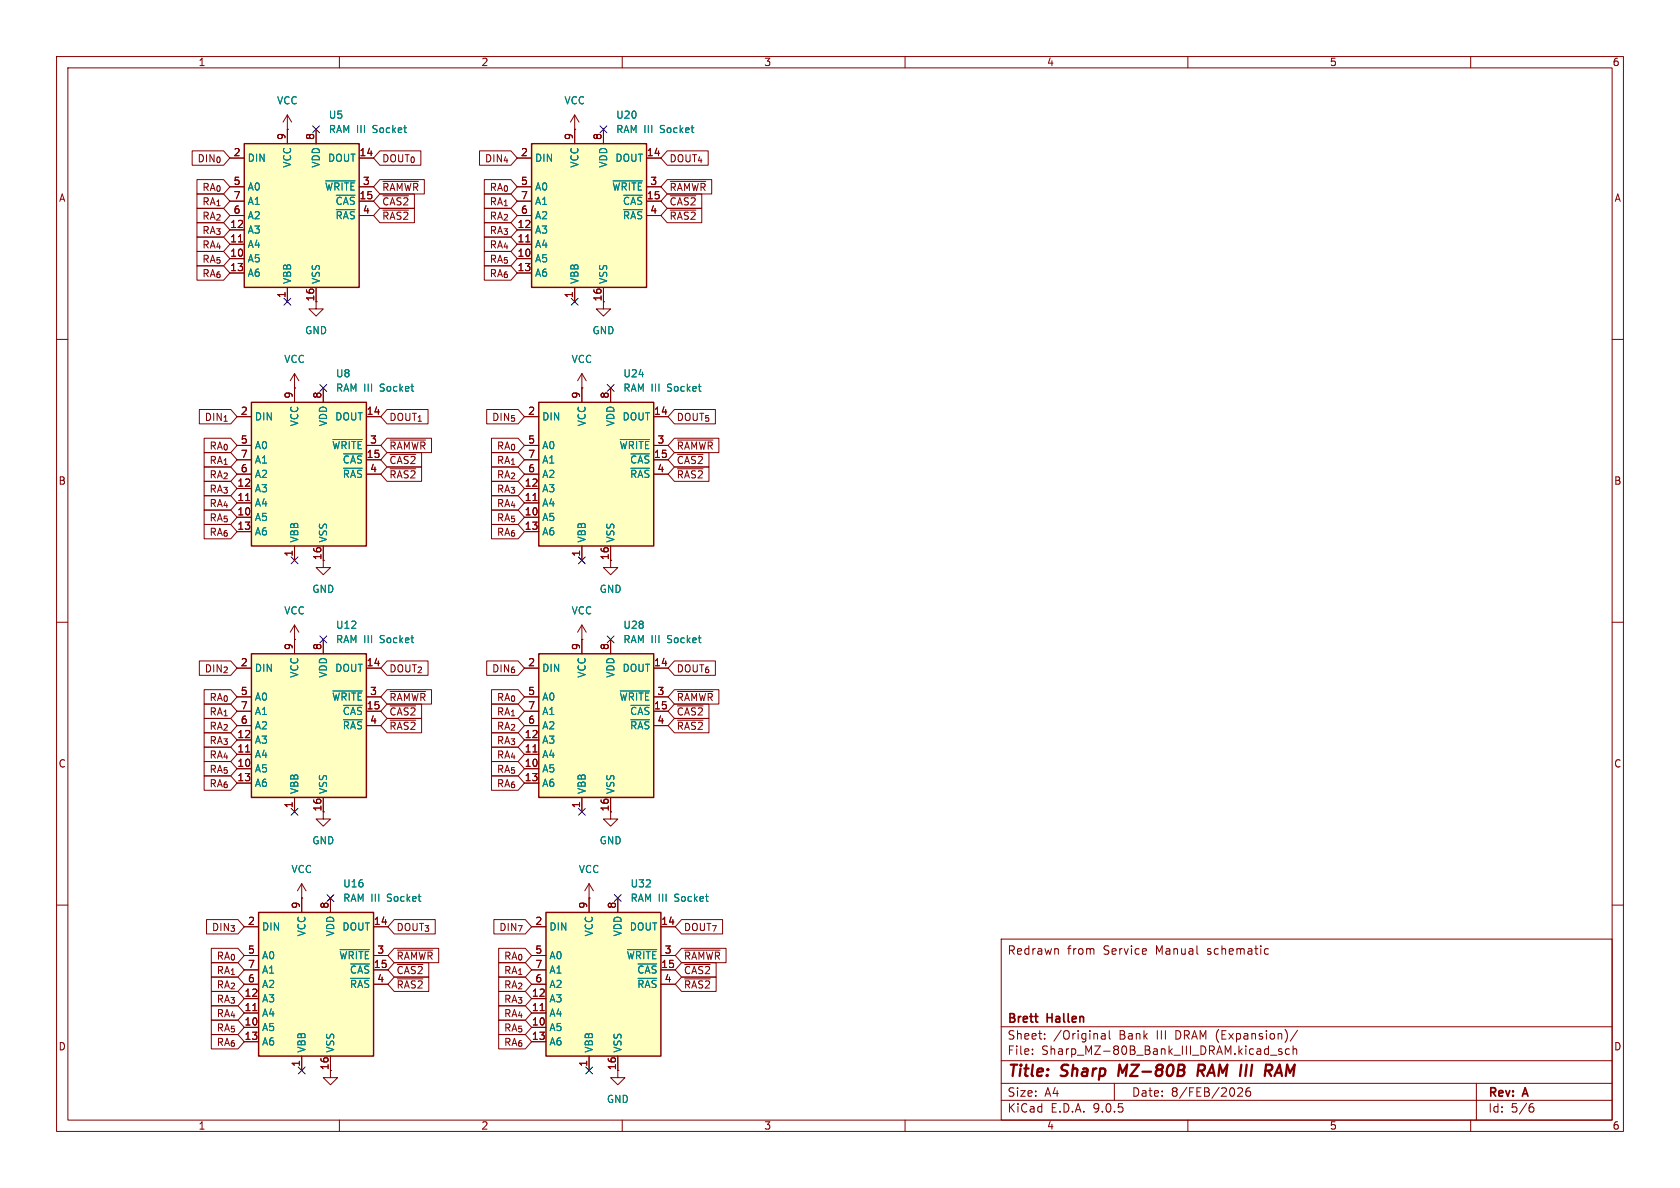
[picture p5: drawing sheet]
<svg xmlns="http://www.w3.org/2000/svg" width="297mm" height="210mm" viewBox="0 0 297 210" stroke-linecap="round" stroke-linejoin="round" font-family="sans-serif">
<defs><g id="words">
<g font-size="2.8" fill="#840000">
<text x="178" y="190.9">Title:</text>
<text x="187.7" y="190.9">Sharp</text>
<text x="198.6" y="190.9">MZ-80B</text>
<text x="213.4" y="190.9">RAM III</text>
<text x="226.9" y="190.9">RAM</text>
</g>
<g font-size="2.1" fill="#840000">
<text x="178" y="169">Redrawn</text>
<text x="188.7" y="169">from</text>
<text x="195.1" y="169">Service</text>
<text x="204.5" y="169">Manual</text>
<text x="213.7" y="169">schematic</text>
<text x="178" y="184">Sheet:</text>
<text x="178" y="181.2">Brett</text>
<text x="185.2" y="181.2">Hallen</text>
<text x="186.2" y="184">/Original</text>
<text x="197.9" y="184">Bank</text>
<text x="204.6" y="184">III</text>
<text x="208.1" y="184">DRAM (Expansion)/</text>
<text x="178" y="186.7">File:</text>
<text x="184.1" y="186.7">Sharp_MZ-80B_Bank_III_DRAM.kicad_sch</text>
<text x="178" y="196.9">KiCad</text>
<text x="178" y="194.1">Size:</text>
<text x="184.7" y="194.1">A4</text>
<text x="185.7" y="196.9">E.D.A.</text>
<text x="193.3" y="196.9">9.0.5</text>
<text x="200" y="194.1">Date:</text>
<text x="207" y="194.1">8/FEB/2026</text>
<text x="263" y="194.3">Rev:</text>
<text x="263" y="196.9">Id:</text>
<text x="267.1" y="196.9">5/6</text>
<text x="269.4" y="194.3">A</text>
</g>
<g font-size="1.8" fill="#840000">
<text x="35" y="11.9">1</text>
<text x="85" y="11.9">2</text>
<text x="135" y="11.9">3</text>
<text x="185" y="11.9">4</text>
<text x="235" y="11.9">5</text>
<text x="285" y="11.9">6</text>
<text x="34.8" y="28.9">DIN_{0}</text>
<text x="41.2" y="27.7">2</text>
<text x="50.5" y="24.8" transform="rotate(-90 50.5 24.8)">9</text>
<text x="55.6" y="24.8" transform="rotate(-90 55.6 24.8)">8</text>
<text x="63.5" y="27.7">14</text>
<text x="67.5" y="28.9">DOUT_{0}</text>
<text x="85.6" y="28.9">DIN_{4}</text>
<text x="92" y="27.7">2</text>
<text x="101.3" y="24.8" transform="rotate(-90 101.3 24.8)">9</text>
<text x="106.4" y="24.8" transform="rotate(-90 106.4 24.8)">8</text>
<text x="114.3" y="27.7">14</text>
<text x="118.3" y="28.9">DOUT_{4}</text>
<text x="10.3" y="35.9">A</text>
<text x="35.6" y="34">RA_{0}</text>
<text x="41.2" y="32.8">5</text>
<text x="41.2" y="35.3">7</text>
<text x="63.5" y="35.3">15</text>
<text x="64.1" y="32.8">3</text>
<text x="67.5" y="34">~{RAMWR}</text>
<text x="86.4" y="34">RA_{0}</text>
<text x="92" y="32.8">5</text>
<text x="92" y="35.3">7</text>
<text x="114.3" y="35.3">15</text>
<text x="114.9" y="32.8">3</text>
<text x="118.3" y="34">~{RAMWR}</text>
<text x="285.3" y="35.9">A</text>
<text x="35.6" y="39.1">RA_{2}</text>
<text x="35.6" y="36.5">RA_{1}</text>
<text x="35.6" y="41.6">RA_{3}</text>
<text x="40.6" y="40.4">12</text>
<text x="41.2" y="37.8">6</text>
<text x="64.1" y="37.8">4</text>
<text x="67.5" y="39.1">~{RAS2}</text>
<text x="67.5" y="36.5">~{CAS2}</text>
<text x="86.4" y="36.5">RA_{1}</text>
<text x="86.4" y="39.1">RA_{2}</text>
<text x="86.4" y="41.6">RA_{3}</text>
<text x="91.4" y="40.4">12</text>
<text x="92" y="37.8">6</text>
<text x="114.9" y="37.8">4</text>
<text x="118.3" y="39.1">~{RAS2}</text>
<text x="118.3" y="36.5">~{CAS2}</text>
<text x="35.6" y="44.1">RA_{4}</text>
<text x="35.6" y="46.7">RA_{5}</text>
<text x="40.6" y="42.9">11</text>
<text x="40.6" y="45.5">10</text>
<text x="86.4" y="44.1">RA_{4}</text>
<text x="86.4" y="46.7">RA_{5}</text>
<text x="91.4" y="42.9">11</text>
<text x="91.4" y="45.5">10</text>
<text x="35.6" y="49.2">RA_{6}</text>
<text x="40.6" y="48">13</text>
<text x="50.5" y="52.8" transform="rotate(-90 50.5 52.8)">1</text>
<text x="55.6" y="53.4" transform="rotate(-90 55.6 53.4)">16</text>
<text x="86.4" y="49.2">RA_{6}</text>
<text x="91.4" y="48">13</text>
<text x="101.3" y="52.8" transform="rotate(-90 101.3 52.8)">1</text>
<text x="106.4" y="53.4" transform="rotate(-90 106.4 53.4)">16</text>
<text x="51.8" y="70.6" transform="rotate(-90 51.8 70.6)">9</text>
<text x="56.9" y="70.6" transform="rotate(-90 56.9 70.6)">8</text>
<text x="102.6" y="70.6" transform="rotate(-90 102.6 70.6)">9</text>
<text x="107.7" y="70.6" transform="rotate(-90 107.7 70.6)">8</text>
<text x="36.1" y="74.6">DIN_{1}</text>
<text x="42.5" y="73.4">2</text>
<text x="64.7" y="73.4">14</text>
<text x="68.7" y="74.6">DOUT_{1}</text>
<text x="86.9" y="74.6">DIN_{5}</text>
<text x="93.3" y="73.4">2</text>
<text x="115.5" y="73.4">14</text>
<text x="119.5" y="74.6">DOUT_{5}</text>
<text x="36.9" y="79.7">RA_{0}</text>
<text x="36.9" y="82.2">RA_{1}</text>
<text x="42.5" y="78.5">5</text>
<text x="42.5" y="81">7</text>
<text x="42.5" y="83.6">6</text>
<text x="64.7" y="81">15</text>
<text x="65.3" y="78.5">3</text>
<text x="65.3" y="83.6">4</text>
<text x="68.7" y="79.7">~{RAMWR}</text>
<text x="68.7" y="82.2">~{CAS2}</text>
<text x="87.7" y="82.2">RA_{1}</text>
<text x="87.7" y="79.7">RA_{0}</text>
<text x="93.3" y="78.5">5</text>
<text x="93.3" y="81">7</text>
<text x="93.3" y="83.6">6</text>
<text x="115.5" y="81">15</text>
<text x="116.1" y="78.5">3</text>
<text x="116.1" y="83.6">4</text>
<text x="119.5" y="82.2">~{CAS2}</text>
<text x="119.5" y="79.7">~{RAMWR}</text>
<text x="10.3" y="85.9">B</text>
<text x="36.9" y="84.8">RA_{2}</text>
<text x="36.9" y="87.3">RA_{3}</text>
<text x="36.9" y="89.9">RA_{4}</text>
<text x="41.9" y="86.1">12</text>
<text x="41.9" y="88.6">11</text>
<text x="68.7" y="84.8">~{RAS2}</text>
<text x="87.7" y="87.3">RA_{3}</text>
<text x="87.7" y="89.9">RA_{4}</text>
<text x="87.7" y="84.8">RA_{2}</text>
<text x="92.7" y="86.1">12</text>
<text x="92.7" y="88.6">11</text>
<text x="119.5" y="84.8">~{RAS2}</text>
<text x="285.3" y="85.9">B</text>
<text x="36.9" y="92.4">RA_{5}</text>
<text x="36.9" y="94.9">RA_{6}</text>
<text x="41.9" y="91.2">10</text>
<text x="41.9" y="93.7">13</text>
<text x="87.7" y="92.4">RA_{5}</text>
<text x="87.7" y="94.9">RA_{6}</text>
<text x="92.7" y="91.2">10</text>
<text x="92.7" y="93.7">13</text>
<text x="51.8" y="98.5" transform="rotate(-90 51.8 98.5)">1</text>
<text x="56.9" y="99.1" transform="rotate(-90 56.9 99.1)">16</text>
<text x="102.6" y="98.5" transform="rotate(-90 102.6 98.5)">1</text>
<text x="107.7" y="99.1" transform="rotate(-90 107.7 99.1)">16</text>
<text x="36.1" y="119.1">DIN_{2}</text>
<text x="42.5" y="117.9">2</text>
<text x="51.8" y="115" transform="rotate(-90 51.8 115)">9</text>
<text x="56.9" y="115" transform="rotate(-90 56.9 115)">8</text>
<text x="64.7" y="117.9">14</text>
<text x="68.7" y="119.1">DOUT_{2}</text>
<text x="86.9" y="119.1">DIN_{6}</text>
<text x="93.3" y="117.9">2</text>
<text x="102.6" y="115" transform="rotate(-90 102.6 115)">9</text>
<text x="107.7" y="115" transform="rotate(-90 107.7 115)">8</text>
<text x="115.5" y="117.9">14</text>
<text x="119.5" y="119.1">DOUT_{6}</text>
<text x="36.9" y="124.1">RA_{0}</text>
<text x="42.5" y="122.9">5</text>
<text x="42.5" y="125.5">7</text>
<text x="64.7" y="125.5">15</text>
<text x="65.3" y="122.9">3</text>
<text x="68.7" y="124.1">~{RAMWR}</text>
<text x="87.7" y="124.1">RA_{0}</text>
<text x="93.3" y="122.9">5</text>
<text x="93.3" y="125.5">7</text>
<text x="115.5" y="125.5">15</text>
<text x="116.1" y="122.9">3</text>
<text x="119.5" y="124.1">~{RAMWR}</text>
<text x="36.9" y="131.8">RA_{3}</text>
<text x="36.9" y="126.7">RA_{1}</text>
<text x="36.9" y="129.2">RA_{2}</text>
<text x="41.9" y="130.6">12</text>
<text x="42.5" y="128">6</text>
<text x="65.3" y="128">4</text>
<text x="68.7" y="126.7">~{CAS2}</text>
<text x="68.7" y="129.2">~{RAS2}</text>
<text x="87.7" y="129.2">RA_{2}</text>
<text x="87.7" y="126.7">RA_{1}</text>
<text x="87.7" y="131.8">RA_{3}</text>
<text x="92.7" y="130.6">12</text>
<text x="93.3" y="128">6</text>
<text x="116.1" y="128">4</text>
<text x="119.5" y="126.7">~{CAS2}</text>
<text x="119.5" y="129.2">~{RAS2}</text>
<text x="10.3" y="135.9">C</text>
<text x="36.9" y="134.3">RA_{4}</text>
<text x="36.9" y="136.8">RA_{5}</text>
<text x="41.9" y="133.1">11</text>
<text x="41.9" y="135.6">10</text>
<text x="87.7" y="136.8">RA_{5}</text>
<text x="87.7" y="134.3">RA_{4}</text>
<text x="92.7" y="133.1">11</text>
<text x="92.7" y="135.6">10</text>
<text x="285.3" y="135.9">C</text>
<text x="36.9" y="139.4">RA_{6}</text>
<text x="41.9" y="138.2">13</text>
<text x="51.8" y="142.9" transform="rotate(-90 51.8 142.9)">1</text>
<text x="56.9" y="143.6" transform="rotate(-90 56.9 143.6)">16</text>
<text x="87.7" y="139.4">RA_{6}</text>
<text x="92.7" y="138.2">13</text>
<text x="102.6" y="142.9" transform="rotate(-90 102.6 142.9)">1</text>
<text x="107.7" y="143.6" transform="rotate(-90 107.7 143.6)">16</text>
<text x="53.1" y="160.7" transform="rotate(-90 53.1 160.7)">9</text>
<text x="58.2" y="160.7" transform="rotate(-90 58.2 160.7)">8</text>
<text x="103.9" y="160.7" transform="rotate(-90 103.9 160.7)">9</text>
<text x="109" y="160.7" transform="rotate(-90 109 160.7)">8</text>
<text x="37.3" y="164.8">DIN_{3}</text>
<text x="43.7" y="163.6">2</text>
<text x="66" y="163.6">14</text>
<text x="70" y="164.8">DOUT_{3}</text>
<text x="88.1" y="164.8">DIN_{7}</text>
<text x="94.5" y="163.6">2</text>
<text x="116.8" y="163.6">14</text>
<text x="120.8" y="164.8">DOUT_{7}</text>
<text x="38.2" y="172.4">RA_{1}</text>
<text x="38.2" y="169.9">RA_{0}</text>
<text x="43.7" y="168.7">5</text>
<text x="43.7" y="171.2">7</text>
<text x="43.7" y="173.7">6</text>
<text x="66" y="171.2">15</text>
<text x="66.6" y="168.7">3</text>
<text x="66.6" y="173.7">4</text>
<text x="70" y="172.4">~{CAS2}</text>
<text x="70" y="169.9">~{RAMWR}</text>
<text x="89" y="169.9">RA_{0}</text>
<text x="89" y="172.4">RA_{1}</text>
<text x="94.5" y="168.7">5</text>
<text x="94.5" y="171.2">7</text>
<text x="94.5" y="173.7">6</text>
<text x="116.8" y="171.2">15</text>
<text x="117.4" y="168.7">3</text>
<text x="117.4" y="173.7">4</text>
<text x="120.8" y="172.4">~{CAS2}</text>
<text x="120.8" y="169.9">~{RAMWR}</text>
<text x="38.2" y="177.5">RA_{3}</text>
<text x="38.2" y="174.9">RA_{2}</text>
<text x="43.1" y="176.3">12</text>
<text x="43.1" y="178.8">11</text>
<text x="70" y="174.9">~{RAS2}</text>
<text x="89" y="174.9">RA_{2}</text>
<text x="89" y="177.5">RA_{3}</text>
<text x="93.9" y="176.3">12</text>
<text x="93.9" y="178.8">11</text>
<text x="120.8" y="174.9">~{RAS2}</text>
<text x="10.3" y="185.9">D</text>
<text x="38.2" y="180">RA_{4}</text>
<text x="38.2" y="182.6">RA_{5}</text>
<text x="38.2" y="185.1">RA_{6}</text>
<text x="43.1" y="181.4">10</text>
<text x="43.1" y="183.9">13</text>
<text x="89" y="182.6">RA_{5}</text>
<text x="89" y="180">RA_{4}</text>
<text x="89" y="185.1">RA_{6}</text>
<text x="93.9" y="181.4">10</text>
<text x="93.9" y="183.9">13</text>
<text x="285.3" y="185.9">D</text>
<text x="53.1" y="188.7" transform="rotate(-90 53.1 188.7)">1</text>
<text x="58.2" y="189.3" transform="rotate(-90 58.2 189.3)">16</text>
<text x="103.9" y="188.7" transform="rotate(-90 103.9 188.7)">1</text>
<text x="109" y="189.3" transform="rotate(-90 109 189.3)">16</text>
<text x="35" y="199.9">1</text>
<text x="85" y="199.9">2</text>
<text x="135" y="199.9">3</text>
<text x="185" y="199.9">4</text>
<text x="235" y="199.9">5</text>
<text x="285" y="199.9">6</text>
</g>
<g font-size="1.8" fill="#008484">
<text x="48.9" y="18.6">VCC</text>
<text x="58" y="23.7">RAM III</text>
<text x="58" y="21.2">U5</text>
<text x="66" y="23.7">Socket</text>
<text x="99.7" y="18.6">VCC</text>
<text x="108.8" y="21.2">U20</text>
<text x="108.8" y="23.7">RAM III</text>
<text x="116.8" y="23.7">Socket</text>
<text x="43.7" y="28.8">DIN</text>
<text x="51.7" y="29.7" transform="rotate(-90 51.7 29.7)">VCC</text>
<text x="56.7" y="29.7" transform="rotate(-90 56.7 29.7)">VDD</text>
<text x="57.9" y="28.8">DOUT</text>
<text x="94.5" y="28.8">DIN</text>
<text x="102.5" y="29.7" transform="rotate(-90 102.5 29.7)">VCC</text>
<text x="107.5" y="29.7" transform="rotate(-90 107.5 29.7)">VDD</text>
<text x="108.7" y="28.8">DOUT</text>
<text x="43.7" y="33.9">A0</text>
<text x="57.3" y="33.9">~{WRITE}</text>
<text x="94.5" y="33.9">A0</text>
<text x="108.1" y="33.9">~{WRITE}</text>
<text x="43.7" y="36.4">A1</text>
<text x="43.7" y="39">A2</text>
<text x="43.7" y="41.5">A3</text>
<text x="59.2" y="36.4">~{CAS}</text>
<text x="59.2" y="39">~{RAS}</text>
<text x="94.5" y="36.4">A1</text>
<text x="94.5" y="39">A2</text>
<text x="94.5" y="41.5">A3</text>
<text x="110" y="36.4">~{CAS}</text>
<text x="110" y="39">~{RAS}</text>
<text x="43.7" y="44">A4</text>
<text x="43.7" y="46.6">A5</text>
<text x="94.5" y="44">A4</text>
<text x="94.5" y="46.6">A5</text>
<text x="43.7" y="49.1">A6</text>
<text x="51.7" y="50.3" transform="rotate(-90 51.7 50.3)">VBB</text>
<text x="56.7" y="50.3" transform="rotate(-90 56.7 50.3)">VSS</text>
<text x="94.5" y="49.1">A6</text>
<text x="102.5" y="50.3" transform="rotate(-90 102.5 50.3)">VBB</text>
<text x="107.5" y="50.3" transform="rotate(-90 107.5 50.3)">VSS</text>
<text x="53.8" y="59.3">GND</text>
<text x="104.6" y="59.3">GND</text>
<text x="50.2" y="64.4">VCC</text>
<text x="101" y="64.4">VCC</text>
<text x="59.3" y="69.4">RAM III</text>
<text x="59.3" y="66.9">U8</text>
<text x="67.3" y="69.4">Socket</text>
<text x="110.1" y="66.9">U24</text>
<text x="110.1" y="69.4">RAM III</text>
<text x="118.1" y="69.4">Socket</text>
<text x="45" y="74.5">DIN</text>
<text x="52.9" y="75.5" transform="rotate(-90 52.9 75.5)">VCC</text>
<text x="58" y="75.5" transform="rotate(-90 58 75.5)">VDD</text>
<text x="59.2" y="74.5">DOUT</text>
<text x="95.8" y="74.5">DIN</text>
<text x="103.7" y="75.5" transform="rotate(-90 103.7 75.5)">VCC</text>
<text x="108.8" y="75.5" transform="rotate(-90 108.8 75.5)">VDD</text>
<text x="110" y="74.5">DOUT</text>
<text x="45" y="79.6">A0</text>
<text x="45" y="82.1">A1</text>
<text x="58.6" y="79.6">~{WRITE}</text>
<text x="60.5" y="82.1">~{CAS}</text>
<text x="95.8" y="79.6">A0</text>
<text x="95.8" y="82.1">A1</text>
<text x="109.4" y="79.6">~{WRITE}</text>
<text x="111.3" y="82.1">~{CAS}</text>
<text x="45" y="84.7">A2</text>
<text x="45" y="87.2">A3</text>
<text x="45" y="89.8">A4</text>
<text x="60.5" y="84.7">~{RAS}</text>
<text x="95.8" y="84.7">A2</text>
<text x="95.8" y="87.2">A3</text>
<text x="95.8" y="89.8">A4</text>
<text x="111.3" y="84.7">~{RAS}</text>
<text x="45" y="92.3">A5</text>
<text x="45" y="94.8">A6</text>
<text x="95.8" y="92.3">A5</text>
<text x="95.8" y="94.8">A6</text>
<text x="52.9" y="96" transform="rotate(-90 52.9 96)">VBB</text>
<text x="58" y="96" transform="rotate(-90 58 96)">VSS</text>
<text x="103.7" y="96" transform="rotate(-90 103.7 96)">VBB</text>
<text x="108.8" y="96" transform="rotate(-90 108.8 96)">VSS</text>
<text x="55.1" y="105">GND</text>
<text x="105.9" y="105">GND</text>
<text x="50.2" y="108.8">VCC</text>
<text x="59.3" y="111.4">U12</text>
<text x="59.3" y="113.9">RAM III</text>
<text x="67.3" y="113.9">Socket</text>
<text x="101" y="108.8">VCC</text>
<text x="110.1" y="111.4">U28</text>
<text x="110.1" y="113.9">RAM III</text>
<text x="118.1" y="113.9">Socket</text>
<text x="45" y="119">DIN</text>
<text x="52.9" y="119.9" transform="rotate(-90 52.9 119.9)">VCC</text>
<text x="58" y="119.9" transform="rotate(-90 58 119.9)">VDD</text>
<text x="59.2" y="119">DOUT</text>
<text x="95.8" y="119">DIN</text>
<text x="103.7" y="119.9" transform="rotate(-90 103.7 119.9)">VCC</text>
<text x="108.8" y="119.9" transform="rotate(-90 108.8 119.9)">VDD</text>
<text x="110" y="119">DOUT</text>
<text x="45" y="124.1">A0</text>
<text x="58.6" y="124.1">~{WRITE}</text>
<text x="95.8" y="124.1">A0</text>
<text x="109.4" y="124.1">~{WRITE}</text>
<text x="45" y="126.6">A1</text>
<text x="45" y="129.1">A2</text>
<text x="45" y="131.7">A3</text>
<text x="60.5" y="126.6">~{CAS}</text>
<text x="60.5" y="129.1">~{RAS}</text>
<text x="95.8" y="126.6">A1</text>
<text x="95.8" y="129.1">A2</text>
<text x="95.8" y="131.7">A3</text>
<text x="111.3" y="126.6">~{CAS}</text>
<text x="111.3" y="129.1">~{RAS}</text>
<text x="45" y="134.2">A4</text>
<text x="45" y="136.8">A5</text>
<text x="95.8" y="134.2">A4</text>
<text x="95.8" y="136.8">A5</text>
<text x="45" y="139.3">A6</text>
<text x="52.9" y="140.5" transform="rotate(-90 52.9 140.5)">VBB</text>
<text x="58" y="140.5" transform="rotate(-90 58 140.5)">VSS</text>
<text x="95.8" y="139.3">A6</text>
<text x="103.7" y="140.5" transform="rotate(-90 103.7 140.5)">VBB</text>
<text x="108.8" y="140.5" transform="rotate(-90 108.8 140.5)">VSS</text>
<text x="55.1" y="149.5">GND</text>
<text x="105.9" y="149.5">GND</text>
<text x="51.4" y="154.5">VCC</text>
<text x="102.2" y="154.5">VCC</text>
<text x="60.6" y="157.1">U16</text>
<text x="60.6" y="159.6">RAM III</text>
<text x="68.5" y="159.6">Socket</text>
<text x="111.4" y="157.1">U32</text>
<text x="111.4" y="159.6">RAM III</text>
<text x="119.3" y="159.6">Socket</text>
<text x="46.2" y="164.7">DIN</text>
<text x="54.2" y="165.6" transform="rotate(-90 54.2 165.6)">VCC</text>
<text x="59.3" y="165.6" transform="rotate(-90 59.3 165.6)">VDD</text>
<text x="60.4" y="164.7">DOUT</text>
<text x="97" y="164.7">DIN</text>
<text x="105" y="165.6" transform="rotate(-90 105 165.6)">VCC</text>
<text x="110.1" y="165.6" transform="rotate(-90 110.1 165.6)">VDD</text>
<text x="111.2" y="164.7">DOUT</text>
<text x="46.2" y="169.8">A0</text>
<text x="46.2" y="172.3">A1</text>
<text x="59.9" y="169.8">~{WRITE}</text>
<text x="61.8" y="172.3">~{CAS}</text>
<text x="97" y="169.8">A0</text>
<text x="97" y="172.3">A1</text>
<text x="110.7" y="169.8">~{WRITE}</text>
<text x="112.6" y="172.3">~{CAS}</text>
<text x="46.2" y="174.9">A2</text>
<text x="46.2" y="177.4">A3</text>
<text x="46.2" y="179.9">A4</text>
<text x="61.8" y="174.9">~{RAS}</text>
<text x="97" y="174.9">A2</text>
<text x="97" y="177.4">A3</text>
<text x="97" y="179.9">A4</text>
<text x="112.6" y="174.9">~{RAS}</text>
<text x="46.2" y="182.5">A5</text>
<text x="46.2" y="185">A6</text>
<text x="97" y="182.5">A5</text>
<text x="97" y="185">A6</text>
<text x="54.2" y="186.2" transform="rotate(-90 54.2 186.2)">VBB</text>
<text x="59.3" y="186.2" transform="rotate(-90 59.3 186.2)">VSS</text>
<text x="105" y="186.2" transform="rotate(-90 105 186.2)">VBB</text>
<text x="110.1" y="186.2" transform="rotate(-90 110.1 186.2)">VSS</text>
<text x="107.2" y="195.2">GND</text>
</g>
</g></defs>
<g fill="none" stroke="#840000" stroke-width=".18">
<path d="M10 10h277v190h-277zM12 12h273v186h-273zM60 10v2M110 10v2M160 10v2M210 10v2M260 10v2M10 60h2M285 60h2M10 110h2M285 110h2M10 160h2"/>
<path d="M177 166h108v32h-108zM186.9 167.7l.2 .2v.8M223.7 168.6h.5M223.7 167.8h.5M285 160h2M60 198v2M110 198v2M160 198v2M177 194.5h108M177 191.5h108M177 187.5h108M177 181.5h108"/>
<path d="M182.5 186.3v.1M182.5 185.5v.1M184.7 183.6v.1M184.7 182.8v.1M194.7 182.8h.6l.1 .9M195.4 183.1h-.5a.29 .29 0 0 0-.2 .3 .29 .29 0 0 0 .2 .3l.5-.1M196.1 182.2v1.3l.2 .2M197 191.5v3M210 198v2M218.8 192.4l.6-.1 .2 .1 .1 .3-1 1.1h1M221 192.3a.59 .59 0 0 0-.8 .6v.6l.2 .2 .4 .1 .2-.1 .1-.5-.1-.3h-.5l-.3 .3M224.6 186.5h1.1"/>
<path d="M226.6 185.5l-.4-.1-.2 .2 .1 .2 .5 .2v.3h-.6M228 185.5l-.5-.1-.3 .3v.4l.2 .2h.6M228.6 185.5l.2-.1 .4 .1v.9M228.6 184.9v1.5M229.4 182.1l-1.3 2M260 198v2M261 191.5v6.5M270.6 195.7h.4l.2 .3-.1 .5-.5 .1M271 195.1l-.4 .1"/>
</g>
<path d="M197.9 188.2l-.2 2M212.3 189.3l.5 .9M212.7 188.2h-.8l-.2 2M212.8 189.2l-1 .1M225.6 189.6h.9M226.2 188.2l-.9 2" fill="none" stroke="#840000" stroke-width=".4"/>
<path d="M94 25.4h20.3v25.4h-20.3z" fill="#ffffc2"/>
<path d="M94 25.4h20.3v25.4h-20.3z" fill="none" stroke="#840000" stroke-width=".25"/>
<g fill="none" stroke="#840000" stroke-width=".18">
<path d="M91.4 27.9h2.6M91.4 33h2.6M91.4 35.6h2.6M91.4 38.1h2.6M101.6 22.9v2.5M106.7 22.9v2.5M114.3 27.9h2.5M114.3 33h2.5M114.3 35.6h2.5M114.3 38.1h2.5M91.4 40.6h2.6M91.4 43.2h2.6"/>
<path d="M91.4 45.7h2.6M91.4 48.3h2.6M93 42.8h.7M101.6 50.8v2.5M106.7 50.8v2.5M109.2 189.2v1.3h1.3l-1.3 1.3-1.3-1.3h1.3"/>
</g>
<path d="M108.4 32h5.2M110.3 34.5h3.3M110.3 37.1h3.3" fill="none" stroke="#008484" stroke-width=".18"/>
<path d="M95.2 115.6h20.4v25.4h-20.4z" fill="#ffffc2"/>
<path d="M95.2 115.6h20.4v25.4h-20.4z" fill="none" stroke="#840000" stroke-width=".25"/>
<g fill="none" stroke="#840000" stroke-width=".18">
<path d="M92.7 118.1h2.5M102.9 113h.1M102.9 110.5v5.1M102.9 110.5l-.8 1.3M102.9 110.5l.7 1.3M107.9 113v2.6M115.6 118.1h2.5M92.7 123.2h2.5M92.7 125.7h2.5M92.7 128.3h2.5M92.7 130.8h2.5M92.7 133.4h2.5"/>
<path d="M92.7 135.9h2.5M92.7 138.4h2.5M94.2 132.9h.7M115.6 123.2h2.5M115.6 125.7h2.5M115.6 128.3h2.5M102.9 141v2.5M107.9 141v2.5"/>
</g>
<path d="M109.6 122.1h5.2M111.5 124.7h3.3M111.5 127.2h3.3" fill="none" stroke="#008484" stroke-width=".18"/>
<path d="M44.4 115.6h20.4v25.4h-20.4z" fill="#ffffc2"/>
<path d="M44.4 115.6h20.4v25.4h-20.4z" fill="none" stroke="#840000" stroke-width=".25"/>
<g fill="none" stroke="#840000" stroke-width=".18">
<path d="M55.9 53.3v1.3h1.2l-1.2 1.3-1.3-1.3h1.3M52.1 68.6h.1M52.1 66v2.6M52.1 66l-.8 1.3M52.1 66l.7 1.3M57.1 99.1v1.2h1.3l-1.3 1.3-1.2-1.3h1.2M41.9 118.1h2.5M52.1 113h.1M52.1 110.5v5.1M52.1 110.5l-.8 1.3M52.1 110.5l.7 1.3M57.1 113v2.6"/>
<path d="M64.8 118.1h2.5M41.9 123.2h2.5M41.9 125.7h2.5M41.9 128.3h2.5M41.9 130.8h2.5M41.9 133.4h2.5M41.9 135.9h2.5M41.9 138.4h2.5M43.4 132.9h.7M64.8 123.2h2.5M64.8 125.7h2.5M64.8 128.3h2.5"/>
<path d="M52.1 141v2.5M57.1 141v2.5M104.1 158.8h.1M104.1 156.2l-.7 1.3M104.1 156.2l.8 1.3M104.1 156.2v2.6M107.9 143.5v1.3h1.3l-1.3 1.3-1.2-1.3h1.2M58.4 189.2v1.3h1.3l-1.3 1.3-1.3-1.3h1.3"/>
</g>
<path d="M58.8 122.1h5.2M60.7 124.7h3.3M60.7 127.2h3.3" fill="none" stroke="#008484" stroke-width=".18"/>
<path d="M45.7 161.3h20.3v25.4h-20.3z" fill="#ffffc2"/>
<path d="M45.7 161.3h20.3v25.4h-20.3z" fill="none" stroke="#840000" stroke-width=".25"/>
<g fill="none" stroke="#840000" stroke-width=".18">
<path d="M53.3 158.8v2.5M58.4 158.8v2.5M43.2 163.8h2.5M43.2 168.9h2.5M43.2 171.5h2.5M43.2 174h2.5M43.2 176.5h2.5M43.2 179.1h2.5M44.7 178.7h.7M66 163.8h2.6M66 168.9h2.6M66 171.5h2.6"/>
<path d="M66 174h2.6M43.2 181.6h2.5M43.2 184.2h2.5M53.3 186.7v2.5M58.4 186.7v2.5"/>
</g>
<path d="M60.1 167.9h5.2M62 170.4h3.3M62 172.9h3.3" fill="none" stroke="#008484" stroke-width=".18"/>
<path d="M44.4 71.1h20.4v25.4h-20.4z" fill="#ffffc2"/>
<path d="M44.4 71.1h20.4v25.4h-20.4z" fill="none" stroke="#840000" stroke-width=".25"/>
<g fill="none" stroke="#840000" stroke-width=".18">
<path d="M41.9 73.7h2.5M41.9 78.7h2.5M52.1 68.6v2.5M57.1 68.6v2.5M64.8 73.7h2.5M64.8 78.7h2.5M41.9 81.3h2.5M41.9 83.8h2.5M41.9 86.4h2.5M41.9 88.9h2.5M41.9 91.4h2.5M41.9 94h2.5"/>
<path d="M43.4 88.5h.7M52.1 96.5v2.6M57.1 96.5v2.6M64.8 81.3h2.5M64.8 83.8h2.5"/>
</g>
<path d="M58.8 77.7h5.2M60.7 80.2h3.3M60.7 82.8h3.3" fill="none" stroke="#008484" stroke-width=".18"/>
<path d="M43.2 25.4h20.3v25.4h-20.3z" fill="#ffffc2"/>
<path d="M43.2 25.4h20.3v25.4h-20.3z" fill="none" stroke="#840000" stroke-width=".25"/>
<g fill="none" stroke="#840000" stroke-width=".18">
<path d="M40.6 27.9h2.6M40.6 33h2.6M40.6 35.6h2.6M40.6 38.1h2.6M50.8 22.9h.1M50.8 20.3v5.1M50.8 20.3l-.8 1.3M50.8 20.3l.8 1.3M55.9 22.9v2.5M63.5 27.9h2.5M63.5 33h2.5M63.5 35.6h2.5"/>
<path d="M63.5 38.1h2.5M40.6 40.6h2.6M40.6 43.2h2.6M40.6 45.7h2.6M40.6 48.3h2.6M42.2 42.8h.7M50.8 50.8v2.5M55.9 50.8v2.5M107.9 99.1v1.2h1.3l-1.3 1.3-1.2-1.3h1.2M53.3 158.8h.1M53.3 156.2l-.7 1.3M53.3 156.2l.8 1.3"/>
<path d="M53.3 156.2v2.6M57.1 143.5v1.3h1.3l-1.3 1.3-1.2-1.3h1.2"/>
</g>
<path d="M57.6 32h5.2M59.5 34.5h3.3M59.5 37.1h3.3" fill="none" stroke="#008484" stroke-width=".18"/>
<path d="M95.2 71.1h20.4v25.4h-20.4z" fill="#ffffc2"/>
<path d="M95.2 71.1h20.4v25.4h-20.4z" fill="none" stroke="#840000" stroke-width=".25"/>
<g fill="none" stroke="#840000" stroke-width=".18">
<path d="M92.7 73.7h2.5M92.7 78.7h2.5M102.9 68.6h.1M102.9 66v5.1M102.9 66l-.8 1.3M102.9 66l.7 1.3M107.9 68.6v2.5M115.6 73.7h2.5M115.6 78.7h2.5M92.7 81.3h2.5M92.7 83.8h2.5M92.7 86.4h2.5"/>
<path d="M92.7 88.9h2.5M92.7 91.4h2.5M92.7 94h2.5M94.2 88.5h.7M102.9 96.5v2.6M107.9 96.5v2.6M115.6 81.3h2.5M115.6 83.8h2.5"/>
</g>
<path d="M109.6 77.7h5.2M111.5 80.2h3.3M111.5 82.8h3.3" fill="none" stroke="#008484" stroke-width=".18"/>
<path d="M96.5 161.3h20.3v25.4h-20.3z" fill="#ffffc2"/>
<path d="M96.5 161.3h20.3v25.4h-20.3z" fill="none" stroke="#840000" stroke-width=".25"/>
<g fill="none" stroke="#840000" stroke-width=".18">
<path d="M34 26.7h5.5l1.1 1.2-1.1 1.3h-5.5zM34.8 36.8h4.7l1.1 1.3-1.1 1.3h-4.7zM34.8 34.3h4.7l1.1 1.3-1.1 1.2h-4.7zM34.8 39.4h4.7l1.1 1.2-1.1 1.3h-4.7zM34.8 31.7h4.7l1.1 1.3-1.1 1.3h-4.7zM40.6 27.9h2.6M40.6 33h2.6M40.6 35.6h2.6M40.6 38.1h2.6M50.8 22.9h.1M50.8 22.9v2.5M55.9 22.9v2.5"/>
<path d="M63.5 27.9h2.5M63.5 33h2.5M63.5 35.6h2.5M63.5 38.1h2.5M67.2 36.8h6.1v2.6h-6.1l-1.2-1.3zM67.2 26.7h7.2v2.5h-7.2l-1.2-1.3zM67.2 34.3h6.1v2.5h-6.1l-1.2-1.2zM67.2 31.7h7.8v2.6h-7.8l-1.2-1.3zM67.7 32.1h6.3M67.7 37.1h4.5M67.7 34.6h4.5M84.8 26.7h5.5l1.1 1.2-1.1 1.3h-5.5z"/>
<path d="M85.6 34.3h4.7l1.1 1.3-1.1 1.2h-4.7zM85.6 36.8h4.7l1.1 1.3-1.1 1.3h-4.7zM85.6 31.7h4.7l1.1 1.3-1.1 1.3h-4.7zM85.6 39.4h4.7l1.1 1.2-1.1 1.3h-4.7zM91.4 27.9h2.6M91.4 33h2.6M91.4 35.6h2.6M91.4 38.1h2.6M101.6 22.9h.1M101.6 20.3l-.8 1.3M101.6 20.3l.8 1.3M101.6 20.3v5.1"/>
<path d="M106.7 22.9v2.5M114.3 27.9h2.5M114.3 33h2.5M114.3 35.6h2.5M114.3 38.1h2.5M118 31.7h7.8v2.6h-7.8l-1.2-1.3zM118 26.7h7.2v2.5h-7.2l-1.2-1.3zM118 36.8h6.1v2.6h-6.1l-1.2-1.3zM118 34.3h6.1v2.5h-6.1l-1.2-1.2zM118.5 32.1h6.3M118.5 37.1h4.5M118.5 34.6h4.5"/>
<path d="M34.8 47h4.7l1.1 1.3-1.1 1.2h-4.7zM34.8 41.9h4.7l1.1 1.3-1.1 1.3h-4.7zM34.8 44.4h4.7l1.1 1.3-1.1 1.3h-4.7zM40.6 40.6h2.6M40.6 43.2h2.6M40.6 45.7h2.6M40.6 48.3h2.6M42.2 42.8h.7M50.8 50.8v2.5M55.9 50.8v2.5M85.6 41.9h4.7l1.1 1.3-1.1 1.3h-4.7zM85.6 47h4.7l1.1 1.3-1.1 1.2h-4.7z"/>
<path d="M85.6 44.4h4.7l1.1 1.3-1.1 1.3h-4.7zM91.4 40.6h2.6M91.4 43.2h2.6M91.4 45.7h2.6M91.4 48.3h2.6M93 42.8h.7M101.6 50.8v2.5M106.7 50.8v3.8h1.2l-1.2 1.3-1.3-1.3h1.3M35.2 72.4h5.6l1.1 1.3-1.1 1.2h-5.6zM36.1 77.5h4.7l1.1 1.2-1.1 1.3h-4.7zM41.9 73.7h2.5M41.9 78.7h2.5"/>
<path d="M52.1 68.6h.1M52.1 68.6v2.5M57.1 68.6v2.5M64.8 73.7h2.5M64.8 78.7h2.5M68.4 77.5h7.9v2.5h-7.9l-1.1-1.3zM68.4 72.4h7.3v2.5h-7.3l-1.1-1.2zM69 77.8h6.2M86 72.4h5.6l1.1 1.3-1.1 1.2h-5.6zM86.9 77.5h4.7l1.1 1.2-1.1 1.3h-4.7zM92.7 73.7h2.5M92.7 78.7h2.5"/>
<path d="M102.9 68.6h.1M102.9 68.6v2.5M107.9 68.6v2.5M115.6 73.7h2.5M115.6 78.7h2.5M119.2 77.5h7.9v2.5h-7.9l-1.1-1.3zM119.2 72.4h7.3v2.5h-7.3l-1.1-1.2zM119.8 77.8h6.2M36.1 80h4.7l1.1 1.3-1.1 1.3h-4.7zM36.1 82.5h4.7l1.1 1.3-1.1 1.3h-4.7zM36.1 90.2h4.7l1.1 1.2-1.1 1.3h-4.7zM36.1 92.7h4.7l1.1 1.3-1.1 1.3h-4.7z"/>
<path d="M36.1 85.1h4.7l1.1 1.3-1.1 1.2h-4.7zM36.1 87.6h4.7l1.1 1.3-1.1 1.3h-4.7zM41.9 81.3h2.5M41.9 83.8h2.5M41.9 86.4h2.5M41.9 88.9h2.5M41.9 91.4h2.5M41.9 94h2.5M43.4 88.5h.7M52.1 96.5v2.6M57.1 96.5v2.6M64.8 81.3h2.5"/>
<path d="M64.8 83.8h2.5M68.4 82.5h6.1v2.6h-6.1l-1.1-1.3zM68.4 80h6.1v2.6h-6.1l-1.1-1.3zM69 82.9h4.5M69 80.3h4.5M86.9 80h4.7l1.1 1.3-1.1 1.3h-4.7zM86.9 85.1h4.7l1.1 1.3-1.1 1.2h-4.7zM86.9 90.2h4.7l1.1 1.2-1.1 1.3h-4.7zM86.9 87.6h4.7l1.1 1.3-1.1 1.3h-4.7zM86.9 82.5h4.7l1.1 1.3-1.1 1.3h-4.7zM86.9 92.7h4.7l1.1 1.3-1.1 1.3h-4.7zM92.7 81.3h2.5"/>
<path d="M92.7 83.8h2.5M92.7 86.4h2.5M92.7 88.9h2.5M92.7 91.4h2.5M92.7 94h2.5M94.2 88.5h.7M102.9 96.5v2.6M107.9 96.5v2.6M115.6 81.3h2.5M115.6 83.8h2.5M119.2 82.5h6.1v2.6h-6.1l-1.1-1.3zM119.2 80h6.1v2.6h-6.1l-1.1-1.3z"/>
<path d="M119.8 82.9h4.5M119.8 80.3h4.5M35.2 116.8h5.6l1.1 1.3-1.1 1.3h-5.6zM41.9 118.1h2.5M52.1 113h.1M52.1 113v2.6M57.1 113v2.6M64.8 118.1h2.5M68.4 116.8h7.3v2.6h-7.3l-1.1-1.3zM86 116.8h5.6l1.1 1.3-1.1 1.3h-5.6zM92.7 118.1h2.5M102.9 113h.1"/>
<path d="M102.9 113v2.6M107.9 113v2.6M115.6 118.1h2.5M119.2 116.8h7.3v2.6h-7.3l-1.1-1.3zM36.1 129.5h4.7l1.1 1.3-1.1 1.3h-4.7zM36.1 124.5h4.7l1.1 1.2-1.1 1.3h-4.7zM36.1 132.1h4.7l1.1 1.3-1.1 1.2h-4.7zM36.1 121.9h4.7l1.1 1.3-1.1 1.3h-4.7zM36.1 127h4.7l1.1 1.3-1.1 1.2h-4.7zM36.1 137.2h4.7l1.1 1.2-1.1 1.3h-4.7zM36.1 134.6h4.7l1.1 1.3-1.1 1.3h-4.7zM41.9 123.2h2.5"/>
<path d="M41.9 125.7h2.5M41.9 128.3h2.5M41.9 130.8h2.5M41.9 133.4h2.5M41.9 135.9h2.5M41.9 138.4h2.5M43.4 132.9h.7M64.8 123.2h2.5M64.8 125.7h2.5M64.8 128.3h2.5M68.4 121.9h7.9v2.6h-7.9l-1.1-1.3zM68.4 124.5h6.1v2.5h-6.1l-1.1-1.3z"/>
<path d="M68.4 127h6.1v2.5h-6.1l-1.1-1.2zM69 122.2h6.2M69 124.8h4.5M69 127.3h4.5M86.9 134.6h4.7l1.1 1.3-1.1 1.3h-4.7zM86.9 121.9h4.7l1.1 1.3-1.1 1.3h-4.7zM86.9 137.2h4.7l1.1 1.2-1.1 1.3h-4.7zM86.9 132.1h4.7l1.1 1.3-1.1 1.2h-4.7zM86.9 127h4.7l1.1 1.3-1.1 1.2h-4.7zM86.9 124.5h4.7l1.1 1.2-1.1 1.3h-4.7zM86.9 129.5h4.7l1.1 1.3-1.1 1.3h-4.7zM92.7 123.2h2.5"/>
<path d="M92.7 125.7h2.5M92.7 128.3h2.5M92.7 130.8h2.5M92.7 133.4h2.5M92.7 135.9h2.5M92.7 138.4h2.5M94.2 132.9h.7M115.6 123.2h2.5M115.6 125.7h2.5M115.6 128.3h2.5M119.2 124.5h6.1v2.5h-6.1l-1.1-1.3zM119.2 127h6.1v2.5h-6.1l-1.1-1.2z"/>
<path d="M119.2 121.9h7.9v2.6h-7.9l-1.1-1.3zM119.8 122.2h6.2M119.8 124.8h4.5M119.8 127.3h4.5M52.1 141v2.5M53.3 158.8h.1M53.3 158.8v2.5M57.1 141v2.5M58.4 158.8v2.5M102.9 141v2.5M104.1 158.8h.1M104.1 158.8v2.5"/>
<path d="M107.9 141v2.5M109.2 158.8v2.5M36.5 162.6h5.6l1.1 1.2-1.1 1.3h-5.6zM37.4 170.2h4.7l1.1 1.3-1.1 1.2h-4.7zM37.4 175.3h4.7l1.1 1.2-1.1 1.3h-4.7zM37.4 172.7h4.7l1.1 1.3-1.1 1.3h-4.7zM37.4 177.8h4.7l1.1 1.3-1.1 1.2h-4.7zM37.4 167.6h4.7l1.1 1.3-1.1 1.3h-4.7zM43.2 163.8h2.5M43.2 168.9h2.5M43.2 171.5h2.5M43.2 174h2.5"/>
<path d="M43.2 176.5h2.5M43.2 179.1h2.5M44.7 178.7h.7M66 163.8h2.6M66 168.9h2.6M66 171.5h2.6M66 174h2.6M69.7 170.2h6.1v2.5h-6.1l-1.1-1.2zM69.7 162.6h7.2v2.5h-7.2l-1.1-1.3zM69.7 167.6h7.9v2.6h-7.9l-1.1-1.3zM69.7 172.7h6.1v2.6h-6.1l-1.1-1.3zM70.2 173h4.6"/>
<path d="M70.2 170.5h4.6M70.2 168h6.3M87.3 162.6h5.6l1.1 1.2-1.1 1.3h-5.6zM88.2 172.7h4.7l1.1 1.3-1.1 1.3h-4.7zM88.2 167.6h4.7l1.1 1.3-1.1 1.3h-4.7zM88.2 170.2h4.7l1.1 1.3-1.1 1.2h-4.7zM88.2 177.8h4.7l1.1 1.3-1.1 1.2h-4.7zM88.2 175.3h4.7l1.1 1.2-1.1 1.3h-4.7zM94 163.8h2.5M94 168.9h2.5M94 171.5h2.5M94 174h2.5"/>
<path d="M94 176.5h2.5M94 179.1h2.5M95.5 178.7h.7M116.8 163.8h2.6M116.8 168.9h2.6M116.8 171.5h2.6M116.8 174h2.6M120.5 172.7h6.1v2.6h-6.1l-1.1-1.3zM120.5 170.2h6.1v2.5h-6.1l-1.1-1.2zM120.5 167.6h7.9v2.6h-7.9l-1.1-1.3zM120.5 162.6h7.2v2.5h-7.2l-1.1-1.3zM121 173h4.6"/>
<path d="M121 170.5h4.6M121 168h6.3M37.4 180.3h4.7l1.1 1.3-1.1 1.3h-4.7zM37.4 182.9h4.7l1.1 1.3-1.1 1.2h-4.7zM43.2 181.6h2.5M43.2 184.2h2.5M53.3 186.7v2.5M58.4 186.7v2.5M88.2 180.3h4.7l1.1 1.3-1.1 1.3h-4.7zM88.2 182.9h4.7l1.1 1.3-1.1 1.2h-4.7zM94 181.6h2.5M94 184.2h2.5"/>
<path d="M104.1 186.7v2.5M109.2 186.7v2.5"/>
</g>
<g fill="none" stroke="#008484" stroke-width=".18">
<path d="M57.6 32h5.2M59.5 34.5h3.3M59.5 37.1h3.3M108.4 32h5.2M110.3 34.5h3.3M110.3 37.1h3.3M58.8 77.7h5.2M109.6 77.7h5.2M60.7 80.2h3.3M60.7 82.8h3.3M111.5 80.2h3.3M111.5 82.8h3.3"/>
<path d="M58.8 122.1h5.2M60.7 124.7h3.3M60.7 127.2h3.3M109.6 122.1h5.2M111.5 124.7h3.3M111.5 127.2h3.3M60.1 167.9h5.2M62 170.4h3.3M62 172.9h3.3M110.9 167.9h5.2M112.8 170.4h3.3M112.8 172.9h3.3"/>
</g>
<g fill="none" stroke="#000084" stroke-width=".18">
<path d="M55.3 22.3l1.2 1.2M56.5 22.3l-1.2 1.2M106.1 22.3l1.2 1.2M107.3 22.3l-1.2 1.2M50.2 52.7l1.2 1.2M51.4 52.7l-1.2 1.2M101 52.7l1.2 1.2M102.2 52.7l-1.2 1.2M56.5 68l1.3 1.2M57.8 68l-1.3 1.2M107.3 68l1.3 1.2M108.6 68l-1.3 1.2"/>
<path d="M51.5 98.5l1.2 1.2M52.7 98.5l-1.2 1.2M102.3 98.5l1.2 1.2M103.5 98.5l-1.2 1.2M56.5 112.4l1.3 1.2M57.8 112.4l-1.3 1.2M107.3 112.4l1.3 1.2M108.6 112.4l-1.3 1.2M51.5 142.9l1.2 1.2M52.7 142.9l-1.2 1.2M57.8 158.1l1.2 1.3M59 158.1l-1.2 1.3"/>
<path d="M102.3 142.9l1.2 1.2M103.5 142.9l-1.2 1.2M108.6 158.1l1.2 1.3M109.8 158.1l-1.2 1.3M52.7 188.6l1.2 1.2M53.9 188.6l-1.2 1.2M103.5 188.6l1.2 1.2M104.7 188.6l-1.2 1.2"/>
</g>
<use href="#words"/>
</svg>
